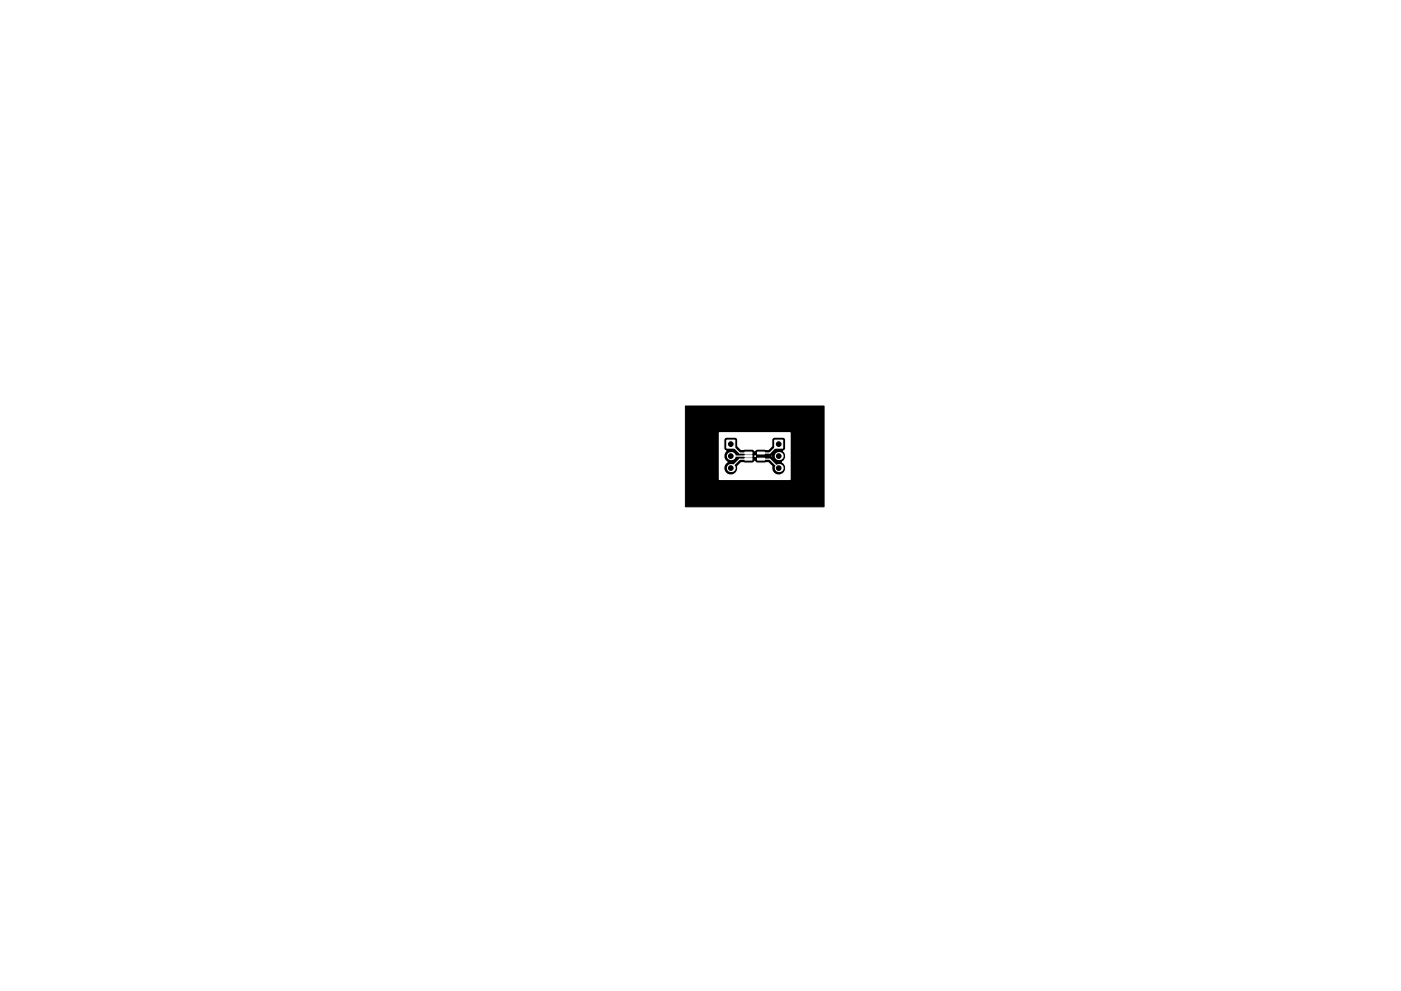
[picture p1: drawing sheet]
<svg xmlns="http://www.w3.org/2000/svg" width="297mm" height="210mm" viewBox="0 0 297 210" stroke-linecap="round" stroke-linejoin="round" font-family="sans-serif">
<path d="M145.3 86.1h29.4v21.4h-29.4z" fill="#000" stroke="#000" stroke-width=".21"/>
<g fill="#fff" stroke="#fff" stroke-width=".21">
<path d="M160.6 95.9h1.5v.4h-1.5z"/>
<path d="M160.6 97.2h1.5v.4h-1.5z"/>
<path d="M157.9 97.2h1.5v.4h-1.5z"/>
<path d="M157.9 96.6h1.5v.4h-1.5z"/>
<path d="M157.9 95.9h1.5v.4h-1.5z"/>
</g>
<g fill="#fff">
<circle cx="165.1" cy="99.3" r=".85"/>
<circle cx="165.1" cy="96.8" r=".85"/>
</g>
<path d="M164.3 93.4h1.6v1.7h-1.6z" fill="#fff" stroke="#fff" stroke-width=".21"/>
<g fill="#fff">
<circle cx="154.9" cy="99.3" r=".85"/>
<circle cx="154.9" cy="96.8" r=".85"/>
</g>
<path d="M154.1 93.4h1.7v1.7h-1.7z" fill="#fff" stroke="#fff" stroke-width=".21"/>
<path d="M154.9 96.8h3.8M154.9 94.2l1.9 1.9h1.9M158.7 97.4h-1.9l-1.9 1.9M161.3 97.4h1.9l1.9 1.9M165.1 94.2l-1.9 1.9h-1.9" fill="none" stroke="#fff" stroke-width=".25"/>
<g fill="#fff" stroke="#fff" stroke-width=".25">
<path d="M152.5 91.8h15v9.9h-15v-4.9h.9l.3 .8 .5 .4a1.49 1.49 0 0 0-.6 2 1.49 1.49 0 0 0 1.8 .7 1.49 1.49 0 0 0 1-1.8l.7-.7h2.5l.4-.3 .5 .3h2.4l.8 .7a1.49 1.49 0 0 0 .9 1.8 1.49 1.49 0 0 0 1.8-.7 1.49 1.49 0 0 0-.5-2 1.48 1.48 0 0 0 .2-2.3l.5-.5v-1.8a.64 .64 0 0 0-.7-.7h-1.6a.64 .64 0 0 0-.7 .7v1.2l-.7 .8-2.4-.1-.5 .4-.4-.4-2.5 .1-.7-.8v-1.2a.64 .64 0 0 0-.6-.7h-1.7a.64 .64 0 0 0-.6 .7v1.8l.4 .5-.3 .5-.2 .6h-.9z"/>
<path d="M160.1 96.7v.2z"/>
</g>
<g fill="#000" stroke="#000" stroke-width=".21">
<circle cx="154.9" cy="94.2" r=".5"/>
<circle cx="154.9" cy="99.3" r=".5"/>
<circle cx="154.9" cy="96.8" r=".5"/>
<circle cx="165.1" cy="94.2" r=".5"/>
<circle cx="165.1" cy="99.3" r=".5"/>
<circle cx="165.1" cy="96.8" r=".5"/>
</g>
</svg>
